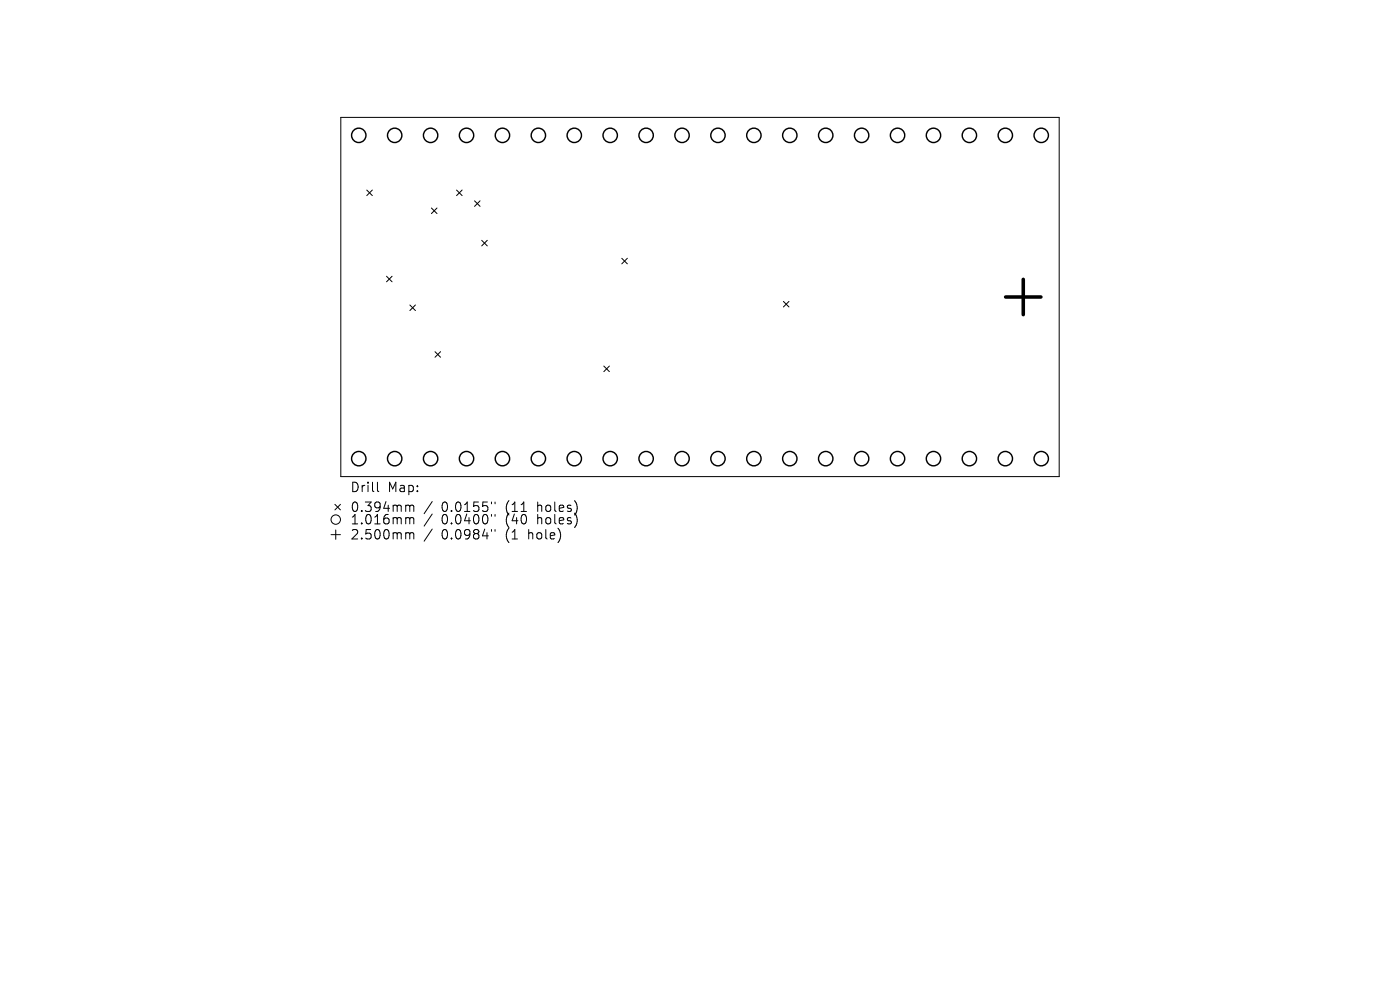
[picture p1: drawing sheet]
<svg xmlns="http://www.w3.org/2000/svg" width="297mm" height="210mm" viewBox="0 0 297 210" stroke-linecap="round" stroke-linejoin="round" font-family="sans-serif">
<defs><g id="words">
<g font-size="2.8">
<text x="74.2" y="104.7">Drill</text>
<text x="82.2" y="104.7">Map:</text>
<text x="74.2" y="108.9">0.394mm</text>
<text x="74.2" y="111.5">1.016mm</text>
<text x="93.7" y="108.9">0.0155&quot;</text>
<text x="93.7" y="111.5">0.0400&quot;</text>
<text x="107.4" y="108.9">(11</text>
<text x="107.4" y="111.5">(40</text>
<text x="114.3" y="108.9">holes)</text>
<text x="114.3" y="111.5">holes)</text>
<text x="74.2" y="114.7">2.500mm</text>
<text x="93.7" y="114.7">0.0984&quot;</text>
<text x="107.4" y="114.7">(1</text>
<text x="112.4" y="114.7">hole)</text>
</g>
</g></defs>
<g fill="none" stroke="#000" stroke-width=".21">
<path d="M72.3 24.9h152.4v76.2h-152.4zM77.8 40.3l1.2 1.2M79 40.3l-1.2 1.2M82 58.6l1.2 1.2M83.2 58.6l-1.2 1.2M91.5 44.1l1.2 1.2M92.7 44.1l-1.2 1.2M96.9 40.3l1.1 1.2M98 40.3l-1.1 1.2M100.7 42.6l1.1 1.2M101.8 42.6l-1.1 1.2M102.2 51l1.2 1.2"/>
<path d="M103.4 51l-1.2 1.2M131.9 54.8l1.2 1.2M133.1 54.8l-1.2 1.2M87 64.7l1.1 1.2M88.1 64.7l-1.1 1.2M92.3 74.6l1.2 1.2M93.5 74.6l-1.2 1.2M128.1 77.7l1.2 1.1M129.3 77.7l-1.2 1.1M166.2 63.9l1.2 1.2M167.4 63.9l-1.2 1.2M70.2 113.4h2"/>
<path d="M71 107l1.2 1.2M71.2 112.4v2M72.2 107l-1.2 1.2M80.1 102.3v1.7l.3 .3M86.4 107.2l.4 .1 .1 .1M86.4 109.8h.2l.3 .3M86.4 113h.2l.3 .3M86.9 107.4l.3-.2 .5 .1 .1 1.2M86.9 107.4v1.1M86.9 110.1v1M86.9 113.3v1M86.9 110.1l.3-.3 .5 .1 .1 1.2"/>
<path d="M86.9 113.3l.3-.3 .5 .1 .1 1.2M91.7 106.4l-1.7 2.6M91.7 109l-1.7 2.6M91.7 112.2l-1.7 2.6M104.3 106.5v.4M104.3 109.1v.4M104.3 112.3v.4M105 106.5v.4M105 109.1v.4M105 112.3v.4"/>
<circle cx="71.2" cy="110.2" r="1"/>
</g>
<g fill="none" stroke="#000" stroke-width=".3">
<circle cx="76.1" cy="28.7" r="1.52"/>
<circle cx="83.7" cy="28.7" r="1.52"/>
<circle cx="91.4" cy="28.7" r="1.52"/>
<circle cx="99" cy="28.7" r="1.52"/>
<circle cx="106.6" cy="28.7" r="1.52"/>
<circle cx="114.2" cy="28.7" r="1.52"/>
<circle cx="121.8" cy="28.7" r="1.52"/>
<circle cx="129.5" cy="28.7" r="1.52"/>
<circle cx="137.1" cy="28.7" r="1.52"/>
<circle cx="144.7" cy="28.7" r="1.52"/>
<circle cx="152.3" cy="28.7" r="1.52"/>
<circle cx="159.9" cy="28.7" r="1.52"/>
<circle cx="167.6" cy="28.7" r="1.52"/>
<circle cx="175.2" cy="28.7" r="1.52"/>
<circle cx="182.8" cy="28.7" r="1.52"/>
<circle cx="190.4" cy="28.7" r="1.52"/>
<circle cx="198" cy="28.7" r="1.52"/>
<circle cx="205.7" cy="28.7" r="1.52"/>
<circle cx="213.3" cy="28.7" r="1.52"/>
<circle cx="220.9" cy="28.7" r="1.52"/>
<circle cx="76.1" cy="97.3" r="1.52"/>
<circle cx="83.7" cy="97.3" r="1.52"/>
<circle cx="91.4" cy="97.3" r="1.52"/>
<circle cx="99" cy="97.3" r="1.52"/>
<circle cx="106.6" cy="97.3" r="1.52"/>
<circle cx="114.2" cy="97.3" r="1.52"/>
<circle cx="121.8" cy="97.3" r="1.52"/>
<circle cx="129.5" cy="97.3" r="1.52"/>
<circle cx="137.1" cy="97.3" r="1.52"/>
<circle cx="144.7" cy="97.3" r="1.52"/>
<circle cx="152.3" cy="97.3" r="1.52"/>
<circle cx="159.9" cy="97.3" r="1.52"/>
<circle cx="167.6" cy="97.3" r="1.52"/>
<circle cx="175.2" cy="97.3" r="1.52"/>
<circle cx="182.8" cy="97.3" r="1.52"/>
<circle cx="190.4" cy="97.3" r="1.52"/>
<circle cx="198" cy="97.3" r="1.52"/>
<circle cx="205.7" cy="97.3" r="1.52"/>
<circle cx="213.3" cy="97.3" r="1.52"/>
<circle cx="220.9" cy="97.3" r="1.52"/>
</g>
<path d="M217.1 59.3v7.5M213.3 63h7.5" fill="none" stroke="#000" stroke-width=".75"/>
<use href="#words"/>
</svg>
